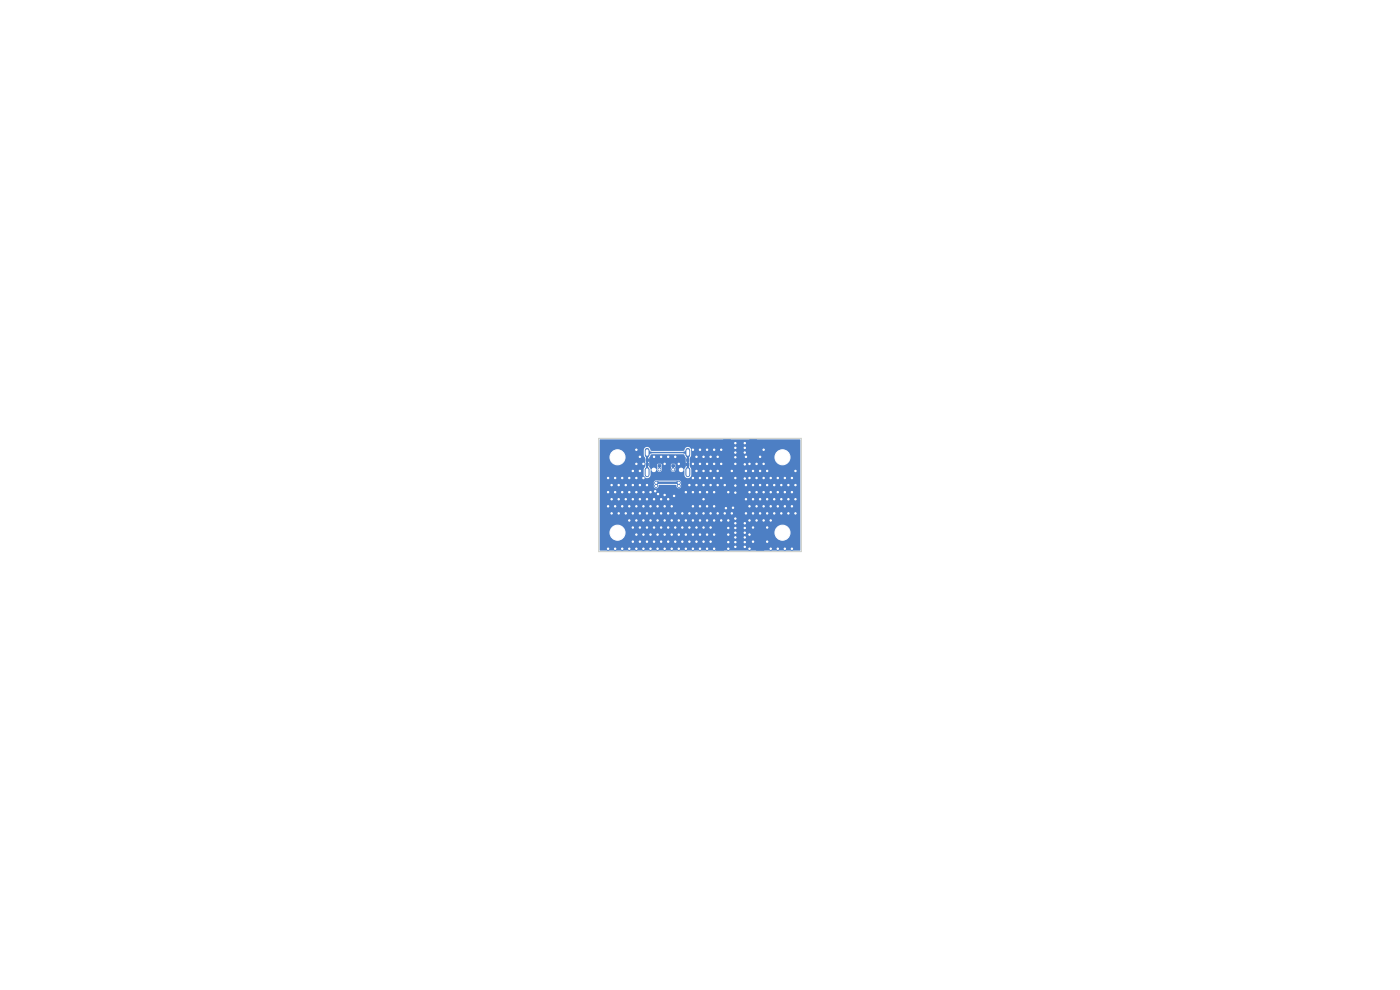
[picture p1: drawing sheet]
<svg xmlns="http://www.w3.org/2000/svg" width="297mm" height="210mm" viewBox="0 0 297 210" stroke-linecap="round" stroke-linejoin="round" font-family="sans-serif">
<g fill="#4d7fc4" stroke="#4d7fc4" stroke-width=".21">
<path d="M152 111.8h1.6v4.9h-1.6z"/>
<path d="M160.5 111.8h1.6v4.9h-1.6z"/>
<path d="M159 93.3h1.5v4h-1.5z"/>
<path d="M153.5 93.3h1.5v4h-1.5z"/>
<path d="M142.5 97.7h.6v.4h-.6z"/>
<path d="M142.5 98.6h.6v.4h-.6z"/>
<path d="M139.6 97.7h.6v.4h-.6z"/>
<path d="M139.6 98.6h.6v.4h-.6z"/>
<path d="M145.6 98.2h.6v.6h-.6z"/>
<path d="M144.9 98.2h.5v.6h-.5z"/>
<path d="M137 97.3h.6v.6h-.6z"/>
<path d="M137.8 97.3h.5v.6h-.5z"/>
<path d="M144.8 97.3h.4v.6h-.4z"/>
<path d="M145.7 97.3h.4v.6h-.4z"/>
<path d="M138 98.2h.4v.6h-.4z"/>
<path d="M137.1 98.2h.4v.6h-.4z"/>
<circle cx="131" cy="113" r="3"/>
<circle cx="166" cy="97" r="3"/>
<circle cx="166" cy="113" r="3"/>
<circle cx="131" cy="97" r="3"/>
<circle cx="144" cy="103.1" r=".3"/>
<circle cx="139.2" cy="102.4" r=".3"/>
<circle cx="139.2" cy="103.1" r=".3"/>
<circle cx="144" cy="102.4" r=".3"/>
<circle cx="138.8" cy="108.9" r=".3"/>
<circle cx="136.5" cy="107.4" r=".3"/>
<circle cx="141.8" cy="96.9" r=".3"/>
<circle cx="150" cy="110.4" r=".3"/>
<circle cx="149.3" cy="102.9" r=".3"/>
<circle cx="164.3" cy="105.9" r=".3"/>
<circle cx="131.3" cy="108.9" r=".3"/>
<circle cx="158" cy="116" r=".3"/>
<circle cx="143.3" cy="114.9" r=".3"/>
<circle cx="161.3" cy="96.9" r=".3"/>
<circle cx="139.5" cy="110.4" r=".3"/>
<circle cx="135.8" cy="102.9" r=".3"/>
<circle cx="159.8" cy="99.9" r=".3"/>
<circle cx="162" cy="95.4" r=".3"/>
<circle cx="144" cy="110.4" r=".3"/>
<circle cx="165.8" cy="105.9" r=".3"/>
<circle cx="150" cy="113.4" r=".3"/>
<circle cx="163.5" cy="107.4" r=".3"/>
<circle cx="168" cy="116.4" r=".3"/>
<circle cx="153" cy="110.4" r=".3"/>
<circle cx="153" cy="95.4" r=".3"/>
<circle cx="137.3" cy="102.9" r=".3"/>
<circle cx="168" cy="107.4" r=".3"/>
<circle cx="147.8" cy="111.9" r=".3"/>
<circle cx="150" cy="116.4" r=".3"/>
<circle cx="132.8" cy="105.9" r=".3"/>
<circle cx="158" cy="94" r=".3"/>
<circle cx="135.8" cy="111.9" r=".3"/>
<circle cx="133.5" cy="104.4" r=".3"/>
<circle cx="143.3" cy="111.9" r=".3"/>
<circle cx="131.3" cy="105.9" r=".3"/>
<circle cx="156" cy="110" r=".3"/>
<circle cx="166.5" cy="116.4" r=".3"/>
<circle cx="132" cy="104.4" r=".3"/>
<circle cx="165" cy="107.4" r=".3"/>
<circle cx="163.5" cy="104.4" r=".3"/>
<circle cx="135" cy="98.4" r=".3"/>
<circle cx="145.5" cy="110.4" r=".3"/>
<circle cx="159.8" cy="105.9" r=".3"/>
<circle cx="138.8" cy="111.9" r=".3"/>
<circle cx="159" cy="104.4" r=".3"/>
<circle cx="140.3" cy="114.9" r=".3"/>
<circle cx="156" cy="98.4" r=".3"/>
<circle cx="141.8" cy="111.9" r=".3"/>
<circle cx="162.8" cy="105.9" r=".3"/>
<circle cx="132" cy="101.4" r=".3"/>
<circle cx="159" cy="98.4" r=".3"/>
<circle cx="151.5" cy="101.4" r=".3"/>
<circle cx="142.5" cy="116.4" r=".3"/>
<circle cx="158" cy="112" r=".3"/>
<circle cx="152.3" cy="102.9" r=".3"/>
<circle cx="158" cy="113" r=".3"/>
<circle cx="137.3" cy="105.9" r=".3"/>
<circle cx="147" cy="101.4" r=".3"/>
<circle cx="145.5" cy="104.4" r=".3"/>
<circle cx="145.5" cy="113.4" r=".3"/>
<circle cx="138.8" cy="96.9" r=".3"/>
<circle cx="141" cy="98.4" r=".3"/>
<circle cx="147" cy="107.4" r=".3"/>
<circle cx="130.5" cy="107.4" r=".3"/>
<circle cx="164.3" cy="102.9" r=".3"/>
<circle cx="147" cy="113.4" r=".3"/>
<circle cx="156" cy="101.4" r=".3"/>
<circle cx="138" cy="107.4" r=".3"/>
<circle cx="150.8" cy="111.9" r=".3"/>
<circle cx="150.8" cy="102.9" r=".3"/>
<circle cx="136.5" cy="101.4" r=".3"/>
<circle cx="144.8" cy="111.9" r=".3"/>
<circle cx="134.3" cy="108.9" r=".3"/>
<circle cx="143.3" cy="108.9" r=".3"/>
<circle cx="158" cy="101.5" r=".3"/>
<circle cx="133.5" cy="101.4" r=".3"/>
<circle cx="138" cy="104.4" r=".3"/>
<circle cx="135" cy="101.4" r=".3"/>
<circle cx="132.8" cy="102.9" r=".3"/>
<circle cx="141.8" cy="105.9" r=".3"/>
<circle cx="147.8" cy="96.9" r=".3"/>
<circle cx="144" cy="113.4" r=".3"/>
<circle cx="165" cy="101.4" r=".3"/>
<circle cx="156" cy="104.5" r=".3"/>
<circle cx="159" cy="113.4" r=".3"/>
<circle cx="140.3" cy="96.9" r=".3"/>
<circle cx="138" cy="110.4" r=".3"/>
<circle cx="129" cy="107.4" r=".3"/>
<circle cx="159" cy="116.4" r=".3"/>
<circle cx="140.3" cy="105.9" r=".3"/>
<circle cx="167.3" cy="102.9" r=".3"/>
<circle cx="147.8" cy="99.9" r=".3"/>
<circle cx="156" cy="111" r=".3"/>
<circle cx="154.5" cy="115" r=".3"/>
<circle cx="158.3" cy="99.9" r=".3"/>
<circle cx="156" cy="112" r=".3"/>
<circle cx="154.5" cy="113.4" r=".3"/>
<circle cx="130.5" cy="101.4" r=".3"/>
<circle cx="141" cy="110.4" r=".3"/>
<circle cx="156" cy="114" r=".3"/>
<circle cx="132.8" cy="108.9" r=".3"/>
<circle cx="136.5" cy="116.4" r=".3"/>
<circle cx="138.8" cy="105.9" r=".3"/>
<circle cx="147" cy="116.4" r=".3"/>
<circle cx="159" cy="101.4" r=".3"/>
<circle cx="149.3" cy="96.9" r=".3"/>
<circle cx="142.5" cy="110.4" r=".3"/>
<circle cx="160.5" cy="110.4" r=".3"/>
<circle cx="135" cy="113.4" r=".3"/>
<circle cx="151.5" cy="95.4" r=".3"/>
<circle cx="156" cy="103" r=".3"/>
<circle cx="158" cy="114" r=".3"/>
<circle cx="152.3" cy="108.9" r=".3"/>
<circle cx="133.5" cy="116.4" r=".3"/>
<circle cx="162.8" cy="108.9" r=".3"/>
<circle cx="143" cy="105.2" r=".3"/>
<circle cx="152.3" cy="96.9" r=".3"/>
<circle cx="134.3" cy="102.9" r=".3"/>
<circle cx="151.5" cy="116.4" r=".3"/>
<circle cx="138" cy="116.4" r=".3"/>
<circle cx="156" cy="96" r=".3"/>
<circle cx="129.8" cy="105.9" r=".3"/>
<circle cx="141" cy="113.4" r=".3"/>
<circle cx="146.3" cy="111.9" r=".3"/>
<circle cx="138" cy="113.4" r=".3"/>
<circle cx="162" cy="98.4" r=".3"/>
<circle cx="129.8" cy="108.9" r=".3"/>
<circle cx="131.3" cy="102.9" r=".3"/>
<circle cx="149.3" cy="114.9" r=".3"/>
<circle cx="137.3" cy="108.9" r=".3"/>
<circle cx="150.8" cy="108.9" r=".3"/>
<circle cx="150.8" cy="114.9" r=".3"/>
<circle cx="150" cy="107.4" r=".3"/>
<circle cx="147" cy="95.4" r=".3"/>
<circle cx="156" cy="97" r=".3"/>
<circle cx="160.5" cy="98.4" r=".3"/>
<circle cx="129" cy="116.4" r=".3"/>
<circle cx="163.5" cy="110.4" r=".3"/>
<circle cx="166.5" cy="101.4" r=".3"/>
<circle cx="129" cy="101.4" r=".3"/>
<circle cx="165" cy="104.4" r=".3"/>
<circle cx="150" cy="101.4" r=".3"/>
<circle cx="139" cy="104.2" r=".3"/>
<circle cx="134.3" cy="114.9" r=".3"/>
<circle cx="159" cy="107.4" r=".3"/>
<circle cx="141.8" cy="114.9" r=".3"/>
<circle cx="158.3" cy="108.9" r=".3"/>
<circle cx="148.5" cy="95.4" r=".3"/>
<circle cx="166.5" cy="107.4" r=".3"/>
<circle cx="143.3" cy="96.9" r=".3"/>
<circle cx="134.3" cy="111.9" r=".3"/>
<circle cx="149.3" cy="111.9" r=".3"/>
<circle cx="154" cy="107.8" r=".3"/>
<circle cx="154.5" cy="112" r=".3"/>
<circle cx="141" cy="116.4" r=".3"/>
<circle cx="135" cy="104.4" r=".3"/>
<circle cx="129.8" cy="102.9" r=".3"/>
<circle cx="155.3" cy="99.9" r=".3"/>
<circle cx="146.3" cy="102.9" r=".3"/>
<circle cx="155.5" cy="107.7" r=".3"/>
<circle cx="139.6" cy="104.8" r=".3"/>
<circle cx="152.3" cy="99.9" r=".3"/>
<circle cx="148.5" cy="113.4" r=".3"/>
<circle cx="154.5" cy="116.4" r=".3"/>
<circle cx="155.3" cy="108.9" r=".3"/>
<circle cx="158" cy="98.5" r=".3"/>
<circle cx="135" cy="95.4" r=".3"/>
<circle cx="165" cy="116.4" r=".3"/>
<circle cx="147" cy="110.4" r=".3"/>
<circle cx="148.5" cy="107.4" r=".3"/>
<circle cx="135.8" cy="114.9" r=".3"/>
<circle cx="159.8" cy="111.9" r=".3"/>
<circle cx="139.5" cy="116.4" r=".3"/>
<circle cx="153" cy="101.4" r=".3"/>
<circle cx="168.8" cy="105.9" r=".3"/>
<circle cx="139.5" cy="113.4" r=".3"/>
<circle cx="135.8" cy="108.9" r=".3"/>
<circle cx="159.8" cy="102.9" r=".3"/>
<circle cx="146.3" cy="108.9" r=".3"/>
<circle cx="144" cy="98.4" r=".3"/>
<circle cx="136.5" cy="98.4" r=".3"/>
<circle cx="151.5" cy="104.4" r=".3"/>
<circle cx="151.5" cy="107.4" r=".3"/>
<circle cx="134.3" cy="99.9" r=".3"/>
<circle cx="147.8" cy="108.9" r=".3"/>
<circle cx="149.3" cy="105.9" r=".3"/>
<circle cx="160.5" cy="101.4" r=".3"/>
<circle cx="130.5" cy="116.4" r=".3"/>
<circle cx="161.3" cy="102.9" r=".3"/>
<circle cx="158.3" cy="102.9" r=".3"/>
<circle cx="161.3" cy="108.9" r=".3"/>
<circle cx="162" cy="104.4" r=".3"/>
<circle cx="162.8" cy="99.9" r=".3"/>
<circle cx="149.3" cy="108.9" r=".3"/>
<circle cx="162.8" cy="111.9" r=".3"/>
<circle cx="150" cy="95.4" r=".3"/>
<circle cx="137.3" cy="114.9" r=".3"/>
<circle cx="153" cy="98.4" r=".3"/>
<circle cx="141.8" cy="108.9" r=".3"/>
<circle cx="160.5" cy="104.4" r=".3"/>
<circle cx="145.5" cy="116.4" r=".3"/>
<circle cx="159" cy="110.4" r=".3"/>
<circle cx="136.5" cy="104.4" r=".3"/>
<circle cx="132" cy="107.4" r=".3"/>
<circle cx="168.8" cy="99.9" r=".3"/>
<circle cx="154.5" cy="110.4" r=".3"/>
<circle cx="148.5" cy="101.4" r=".3"/>
<circle cx="167.3" cy="105.9" r=".3"/>
<circle cx="149.3" cy="99.9" r=".3"/>
<circle cx="151.5" cy="113.4" r=".3"/>
<circle cx="148.5" cy="110.4" r=".3"/>
<circle cx="162" cy="107.4" r=".3"/>
<circle cx="140.3" cy="111.9" r=".3"/>
<circle cx="168" cy="104.4" r=".3"/>
<circle cx="156" cy="94" r=".3"/>
<circle cx="165.8" cy="102.9" r=".3"/>
<circle cx="156" cy="115" r=".3"/>
<circle cx="162" cy="101.4" r=".3"/>
<circle cx="150" cy="98.4" r=".3"/>
<circle cx="130.5" cy="104.4" r=".3"/>
<circle cx="141" cy="107.4" r=".3"/>
<circle cx="129" cy="104.4" r=".3"/>
<circle cx="167.3" cy="108.9" r=".3"/>
<circle cx="151.5" cy="98.4" r=".3"/>
<circle cx="138.8" cy="114.9" r=".3"/>
<circle cx="165.8" cy="108.9" r=".3"/>
<circle cx="159.8" cy="114.9" r=".3"/>
<circle cx="135.8" cy="96.9" r=".3"/>
<circle cx="158" cy="115" r=".3"/>
<circle cx="150.8" cy="96.9" r=".3"/>
<circle cx="142.5" cy="107.4" r=".3"/>
<circle cx="164.3" cy="108.9" r=".3"/>
<circle cx="135" cy="116.4" r=".3"/>
<circle cx="153.8" cy="108.9" r=".3"/>
<circle cx="160.5" cy="107.4" r=".3"/>
<circle cx="163.5" cy="116.4" r=".3"/>
<circle cx="136.5" cy="110.4" r=".3"/>
<circle cx="156" cy="113" r=".3"/>
<circle cx="158.3" cy="105.9" r=".3"/>
<circle cx="133.5" cy="107.4" r=".3"/>
<circle cx="148.5" cy="116.4" r=".3"/>
<circle cx="156" cy="116" r=".3"/>
<circle cx="162.8" cy="114.9" r=".3"/>
<circle cx="147.8" cy="114.9" r=".3"/>
<circle cx="168" cy="101.4" r=".3"/>
<circle cx="158.3" cy="96.9" r=".3"/>
<circle cx="166.5" cy="104.4" r=".3"/>
<circle cx="153.8" cy="102.9" r=".3"/>
<circle cx="163.5" cy="101.4" r=".3"/>
<circle cx="161.3" cy="99.9" r=".3"/>
<circle cx="136.5" cy="113.4" r=".3"/>
<circle cx="135" cy="110.4" r=".3"/>
<circle cx="140.3" cy="108.9" r=".3"/>
<circle cx="147" cy="98.4" r=".3"/>
<circle cx="158" cy="95" r=".3"/>
<circle cx="154.5" cy="104.4" r=".3"/>
<circle cx="135" cy="107.4" r=".3"/>
<circle cx="135.8" cy="105.9" r=".3"/>
<circle cx="147.8" cy="102.9" r=".3"/>
<circle cx="168.8" cy="102.9" r=".3"/>
<circle cx="132" cy="116.4" r=".3"/>
<circle cx="148.5" cy="104.4" r=".3"/>
<circle cx="158" cy="111" r=".3"/>
<circle cx="162.8" cy="102.9" r=".3"/>
<circle cx="151.5" cy="110.4" r=".3"/>
<circle cx="137.3" cy="111.9" r=".3"/>
<circle cx="141" cy="105" r=".3"/>
<circle cx="156" cy="95" r=".3"/>
<circle cx="148.5" cy="98.4" r=".3"/>
<circle cx="133.5" cy="110.4" r=".3"/>
<circle cx="144.8" cy="114.9" r=".3"/>
<circle cx="162" cy="110.4" r=".3"/>
<circle cx="150" cy="104.4" r=".3"/>
<circle cx="139.5" cy="107.4" r=".3"/>
<circle cx="159.8" cy="108.9" r=".3"/>
<circle cx="142.5" cy="113.4" r=".3"/>
<circle cx="168.8" cy="108.9" r=".3"/>
<circle cx="158" cy="96" r=".3"/>
<circle cx="135.8" cy="99.9" r=".3"/>
<circle cx="146.3" cy="114.9" r=".3"/>
<circle cx="147" cy="104.4" r=".3"/>
<circle cx="134.3" cy="105.9" r=".3"/>
<circle cx="144.8" cy="108.9" r=".3"/>
<circle cx="144" cy="116.4" r=".3"/>
<circle cx="161.3" cy="105.9" r=".3"/>
<circle cx="150.8" cy="99.9" r=".3"/>
<circle cx="139.9" cy="99.6" r=".3"/>
<circle cx="142.8" cy="99.6" r=".3"/>
</g>
<path d="M137.3 99.7v1M145.9 99.7v1" fill="none" stroke="#4d7fc4" stroke-width="1.1"/>
<path d="M137.3 95.5v1M145.9 95.5v1" fill="none" stroke="#4d7fc4" stroke-width="1"/>
<path d="M144 103.1v-.7h-4.8v.7" fill="none" stroke="#4d7fc4" stroke-width=".5"/>
<path d="M137.3 97.6h.1M137.3 98.5h.1M145.9 98.5h.1M145.9 96v4.2M145.9 97.6h.1M145.9 96h-8.6v4.2M145.9 96h.1M145.9 100.2h.1" fill="none" stroke="#4d7fc4" stroke-width=".3"/>
<path d="M139.9 98.8v.8M142.8 98.8v.8" fill="none" stroke="#4d7fc4" stroke-width=".21"/>
<g fill="#4d7fc4">
<path d="M143.7 102.5h.6l-.1 .5h-.4z"/>
<path d="M145.8 98.6h.3l.3 1-.5 .6-.5-.6z"/>
<path d="M137.3 96l.5-.5 .5 .4v.2l-.5 .4z"/>
<path d="M139 102.5h.4l.1 .5h-.6z"/>
<path d="M137.3 98.5l.2 .3-.1 .2h-.2l-.1-.2z"/>
<path d="M145.8 98h.2l.1 .2-.2 .3-.2-.3z"/>
<path d="M137.1 98.6h.3l.4 1-.5 .6-.5-.6z"/>
<path d="M139.3 102.1l.5 .1v.5h-.5z"/>
<path d="M137.3 97.6l.2 .3-.1 .2h-.2l-.1-.2z"/>
<path d="M137.2 98h.3v.2l-.2 .3-.2-.3z"/>
<path d="M143.8 102.5h.4l.1 .5h-.6z"/>
<path d="M139.9 98.8l.2 .2-.1 .3h-.2l-.1-.3z"/>
<path d="M145.9 97.6l.2 .3-.1 .2h-.2l-.1-.2z"/>
<path d="M145.8 97.1h.3v.2l-.2 .3-.2-.3z"/>
<path d="M144.9 95.9l.5-.4 .5 .5-.5 .5-.5-.3z"/>
<path d="M142.8 98.8l.2 .2-.1 .3h-.2l-.1-.3z"/>
<path d="M139.8 99h.2l.2 .5h-.6z"/>
<path d="M143.4 102.2l.5-.1v.6h-.5z"/>
<path d="M145.9 96l.5 .6-.3 .9h-.3l-.4-.9z"/>
<path d="M145.9 98.5l.2 .3-.1 .2h-.2l-.1-.2z"/>
<path d="M137.1 97.1h.3l.1 .2-.2 .3-.2-.3z"/>
<path d="M142.7 99h.2l.2 .5h-.6z"/>
<path d="M137.3 96l.5 .6-.4 .9h-.3l-.3-.9z"/>
<path d="M127.2 93.3l42.5-.1 .1 23.5-42.5 .1-.1-14.5h11.5v.5a.52 .52 0 0 0 .4 .8 .52 .52 0 0 0 .6-.6l.1-.1h3.7a.53 .53 0 0 0 .4 .7 .53 .53 0 0 0 .6-.6v-.5a.51 .51 0 0 0-.6-.6h-4.8l-.4 .4h-11.5v-1.5h9.4a.73 .73 0 0 0 .7 .6 .73 .73 0 0 0 .7-.6v-1l.1-.1a.58 .58 0 0 0 .6 .5 .58 .58 0 0 0 .6-.5 .58 .58 0 0 0 .6 .4 .58 .58 0 0 0 .5-.6h1.9v.2a.51 .51 0 0 0 .7 .3 .51 .51 0 0 0 .2-.8v-.8h-.7l-.2 .2v.9h-1.9l-.1-1.1h-.7l-.2 .1 .1 .7-.2 .4a.6 .6 0 0 0-.6-.4 .6 .6 0 0 0-.6 .5l-.4-.7v-1.9l.3-.6 .3-.1h6.8l.4 .8v1.8l-.5 .7a.49 .49 0 0 0-.5-.6 .49 .49 0 0 0-.4 .7 .49 .49 0 0 0 .8 .2l.1-.3 .2 .1v1.1a.73 .73 0 0 0 .8 .5 .73 .73 0 0 0 .6-.6v-1.2l-.3-.6v-1v-.8l.3-.6v-1.2a.73 .73 0 0 0-.8-.5 .73 .73 0 0 0-.6 .7l-6.9 .1-.3-.2a.71 .71 0 0 0-.7-.7 .71 .71 0 0 0-.7 .6v1.2l.3 .5v1v.8l-.3 .7v1.2h-9.4z"/>
<path d="M138.9 102.5h.6l-.1 .5h-.4z"/>
</g>
<path d="M127 93h43v24h-43z" fill="none" stroke="#d0d2cd" stroke-width=".25"/>
<g fill="#fff" stroke="#fff" stroke-width=".21">
<circle cx="144" cy="103.1" r=".15"/>
<circle cx="139.2" cy="102.4" r=".15"/>
<circle cx="139.2" cy="103.1" r=".15"/>
<circle cx="144" cy="102.4" r=".15"/>
<circle cx="138.8" cy="108.9" r=".15"/>
<circle cx="136.5" cy="107.4" r=".15"/>
<circle cx="141.8" cy="96.9" r=".15"/>
<circle cx="150" cy="110.4" r=".15"/>
<circle cx="149.3" cy="102.9" r=".15"/>
<circle cx="164.3" cy="105.9" r=".15"/>
<circle cx="131.3" cy="108.9" r=".15"/>
<circle cx="158" cy="116" r=".15"/>
<circle cx="143.3" cy="114.9" r=".15"/>
<circle cx="161.3" cy="96.9" r=".15"/>
<circle cx="139.5" cy="110.4" r=".15"/>
<circle cx="135.8" cy="102.9" r=".15"/>
<circle cx="159.8" cy="99.9" r=".15"/>
<circle cx="162" cy="95.4" r=".15"/>
<circle cx="144" cy="110.4" r=".15"/>
<circle cx="165.8" cy="105.9" r=".15"/>
<circle cx="150" cy="113.4" r=".15"/>
<circle cx="163.5" cy="107.4" r=".15"/>
<circle cx="168" cy="116.4" r=".15"/>
<circle cx="153" cy="110.4" r=".15"/>
<circle cx="153" cy="95.4" r=".15"/>
<circle cx="137.3" cy="102.9" r=".15"/>
<circle cx="168" cy="107.4" r=".15"/>
<circle cx="147.8" cy="111.9" r=".15"/>
<circle cx="150" cy="116.4" r=".15"/>
<circle cx="132.8" cy="105.9" r=".15"/>
<circle cx="158" cy="94" r=".15"/>
<circle cx="135.8" cy="111.9" r=".15"/>
<circle cx="133.5" cy="104.4" r=".15"/>
<circle cx="143.3" cy="111.9" r=".15"/>
<circle cx="131.3" cy="105.9" r=".15"/>
<circle cx="156" cy="110" r=".15"/>
<circle cx="166.5" cy="116.4" r=".15"/>
<circle cx="132" cy="104.4" r=".15"/>
<circle cx="165" cy="107.4" r=".15"/>
<circle cx="163.5" cy="104.4" r=".15"/>
<circle cx="135" cy="98.4" r=".15"/>
<circle cx="145.5" cy="110.4" r=".15"/>
<circle cx="159.8" cy="105.9" r=".15"/>
<circle cx="138.8" cy="111.9" r=".15"/>
<circle cx="159" cy="104.4" r=".15"/>
<circle cx="140.3" cy="114.9" r=".15"/>
<circle cx="156" cy="98.4" r=".15"/>
<circle cx="141.8" cy="111.9" r=".15"/>
<circle cx="162.8" cy="105.9" r=".15"/>
<circle cx="132" cy="101.4" r=".15"/>
<circle cx="159" cy="98.4" r=".15"/>
<circle cx="151.5" cy="101.4" r=".15"/>
<circle cx="142.5" cy="116.4" r=".15"/>
<circle cx="158" cy="112" r=".15"/>
<circle cx="152.3" cy="102.9" r=".15"/>
<circle cx="158" cy="113" r=".15"/>
<circle cx="137.3" cy="105.9" r=".15"/>
<circle cx="147" cy="101.4" r=".15"/>
<circle cx="145.5" cy="104.4" r=".15"/>
<circle cx="145.5" cy="113.4" r=".15"/>
<circle cx="138.8" cy="96.9" r=".15"/>
<circle cx="141" cy="98.4" r=".15"/>
<circle cx="147" cy="107.4" r=".15"/>
<circle cx="130.5" cy="107.4" r=".15"/>
<circle cx="164.3" cy="102.9" r=".15"/>
<circle cx="147" cy="113.4" r=".15"/>
<circle cx="156" cy="101.4" r=".15"/>
<circle cx="138" cy="107.4" r=".15"/>
<circle cx="150.8" cy="111.9" r=".15"/>
<circle cx="150.8" cy="102.9" r=".15"/>
<circle cx="136.5" cy="101.4" r=".15"/>
<circle cx="144.8" cy="111.9" r=".15"/>
<circle cx="134.3" cy="108.9" r=".15"/>
<circle cx="143.3" cy="108.9" r=".15"/>
<circle cx="158" cy="101.5" r=".15"/>
<circle cx="133.5" cy="101.4" r=".15"/>
<circle cx="138" cy="104.4" r=".15"/>
<circle cx="135" cy="101.4" r=".15"/>
<circle cx="132.8" cy="102.9" r=".15"/>
<circle cx="141.8" cy="105.9" r=".15"/>
<circle cx="147.8" cy="96.9" r=".15"/>
<circle cx="144" cy="113.4" r=".15"/>
<circle cx="165" cy="101.4" r=".15"/>
<circle cx="156" cy="104.5" r=".15"/>
<circle cx="159" cy="113.4" r=".15"/>
<circle cx="140.3" cy="96.9" r=".15"/>
<circle cx="138" cy="110.4" r=".15"/>
<circle cx="129" cy="107.4" r=".15"/>
<circle cx="159" cy="116.4" r=".15"/>
<circle cx="140.3" cy="105.9" r=".15"/>
<circle cx="167.3" cy="102.9" r=".15"/>
<circle cx="147.8" cy="99.9" r=".15"/>
<circle cx="156" cy="111" r=".15"/>
<circle cx="154.5" cy="115" r=".15"/>
<circle cx="158.3" cy="99.9" r=".15"/>
<circle cx="156" cy="112" r=".15"/>
<circle cx="154.5" cy="113.4" r=".15"/>
<circle cx="130.5" cy="101.4" r=".15"/>
<circle cx="141" cy="110.4" r=".15"/>
<circle cx="156" cy="114" r=".15"/>
<circle cx="132.8" cy="108.9" r=".15"/>
<circle cx="136.5" cy="116.4" r=".15"/>
<circle cx="138.8" cy="105.9" r=".15"/>
<circle cx="147" cy="116.4" r=".15"/>
<circle cx="159" cy="101.4" r=".15"/>
<circle cx="149.3" cy="96.9" r=".15"/>
<circle cx="142.5" cy="110.4" r=".15"/>
<circle cx="160.5" cy="110.4" r=".15"/>
<circle cx="135" cy="113.4" r=".15"/>
<circle cx="151.5" cy="95.4" r=".15"/>
<circle cx="156" cy="103" r=".15"/>
<circle cx="158" cy="114" r=".15"/>
<circle cx="152.3" cy="108.9" r=".15"/>
<circle cx="133.5" cy="116.4" r=".15"/>
<circle cx="162.8" cy="108.9" r=".15"/>
<circle cx="143" cy="105.2" r=".15"/>
<circle cx="152.3" cy="96.9" r=".15"/>
<circle cx="134.3" cy="102.9" r=".15"/>
<circle cx="151.5" cy="116.4" r=".15"/>
<circle cx="138" cy="116.4" r=".15"/>
<circle cx="156" cy="96" r=".15"/>
<circle cx="129.8" cy="105.9" r=".15"/>
<circle cx="141" cy="113.4" r=".15"/>
<circle cx="146.3" cy="111.9" r=".15"/>
<circle cx="138" cy="113.4" r=".15"/>
<circle cx="162" cy="98.4" r=".15"/>
<circle cx="129.8" cy="108.9" r=".15"/>
<circle cx="131.3" cy="102.9" r=".15"/>
<circle cx="149.3" cy="114.9" r=".15"/>
<circle cx="137.3" cy="108.9" r=".15"/>
<circle cx="150.8" cy="108.9" r=".15"/>
<circle cx="150.8" cy="114.9" r=".15"/>
<circle cx="150" cy="107.4" r=".15"/>
<circle cx="147" cy="95.4" r=".15"/>
<circle cx="156" cy="97" r=".15"/>
<circle cx="160.5" cy="98.4" r=".15"/>
<circle cx="129" cy="116.4" r=".15"/>
<circle cx="163.5" cy="110.4" r=".15"/>
<circle cx="166.5" cy="101.4" r=".15"/>
<circle cx="129" cy="101.4" r=".15"/>
<circle cx="165" cy="104.4" r=".15"/>
<circle cx="150" cy="101.4" r=".15"/>
<circle cx="139" cy="104.2" r=".15"/>
<circle cx="134.3" cy="114.9" r=".15"/>
<circle cx="159" cy="107.4" r=".15"/>
<circle cx="141.8" cy="114.9" r=".15"/>
<circle cx="158.3" cy="108.9" r=".15"/>
<circle cx="148.5" cy="95.4" r=".15"/>
<circle cx="166.5" cy="107.4" r=".15"/>
<circle cx="143.3" cy="96.9" r=".15"/>
<circle cx="134.3" cy="111.9" r=".15"/>
<circle cx="149.3" cy="111.9" r=".15"/>
<circle cx="154" cy="107.8" r=".15"/>
<circle cx="154.5" cy="112" r=".15"/>
<circle cx="141" cy="116.4" r=".15"/>
<circle cx="135" cy="104.4" r=".15"/>
<circle cx="129.8" cy="102.9" r=".15"/>
<circle cx="155.3" cy="99.9" r=".15"/>
<circle cx="146.3" cy="102.9" r=".15"/>
<circle cx="155.5" cy="107.7" r=".15"/>
<circle cx="139.6" cy="104.8" r=".15"/>
<circle cx="152.3" cy="99.9" r=".15"/>
<circle cx="148.5" cy="113.4" r=".15"/>
<circle cx="154.5" cy="116.4" r=".15"/>
<circle cx="155.3" cy="108.9" r=".15"/>
<circle cx="158" cy="98.5" r=".15"/>
<circle cx="135" cy="95.4" r=".15"/>
<circle cx="165" cy="116.4" r=".15"/>
<circle cx="147" cy="110.4" r=".15"/>
<circle cx="148.5" cy="107.4" r=".15"/>
<circle cx="135.8" cy="114.9" r=".15"/>
<circle cx="159.8" cy="111.9" r=".15"/>
<circle cx="139.5" cy="116.4" r=".15"/>
<circle cx="153" cy="101.4" r=".15"/>
<circle cx="168.8" cy="105.9" r=".15"/>
<circle cx="139.5" cy="113.4" r=".15"/>
<circle cx="135.8" cy="108.9" r=".15"/>
<circle cx="159.8" cy="102.9" r=".15"/>
<circle cx="146.3" cy="108.9" r=".15"/>
<circle cx="144" cy="98.4" r=".15"/>
<circle cx="136.5" cy="98.4" r=".15"/>
<circle cx="151.5" cy="104.4" r=".15"/>
<circle cx="151.5" cy="107.4" r=".15"/>
<circle cx="134.3" cy="99.9" r=".15"/>
<circle cx="147.8" cy="108.9" r=".15"/>
<circle cx="149.3" cy="105.9" r=".15"/>
<circle cx="160.5" cy="101.4" r=".15"/>
<circle cx="130.5" cy="116.4" r=".15"/>
<circle cx="161.3" cy="102.9" r=".15"/>
<circle cx="158.3" cy="102.9" r=".15"/>
<circle cx="161.3" cy="108.9" r=".15"/>
<circle cx="162" cy="104.4" r=".15"/>
<circle cx="162.8" cy="99.9" r=".15"/>
<circle cx="149.3" cy="108.9" r=".15"/>
<circle cx="162.8" cy="111.9" r=".15"/>
<circle cx="150" cy="95.4" r=".15"/>
<circle cx="137.3" cy="114.9" r=".15"/>
<circle cx="153" cy="98.4" r=".15"/>
<circle cx="141.8" cy="108.9" r=".15"/>
<circle cx="160.5" cy="104.4" r=".15"/>
<circle cx="145.5" cy="116.4" r=".15"/>
<circle cx="159" cy="110.4" r=".15"/>
<circle cx="136.5" cy="104.4" r=".15"/>
<circle cx="132" cy="107.4" r=".15"/>
<circle cx="168.8" cy="99.9" r=".15"/>
<circle cx="154.5" cy="110.4" r=".15"/>
<circle cx="148.5" cy="101.4" r=".15"/>
<circle cx="167.3" cy="105.9" r=".15"/>
<circle cx="149.3" cy="99.9" r=".15"/>
<circle cx="151.5" cy="113.4" r=".15"/>
<circle cx="148.5" cy="110.4" r=".15"/>
<circle cx="162" cy="107.4" r=".15"/>
<circle cx="140.3" cy="111.9" r=".15"/>
<circle cx="168" cy="104.4" r=".15"/>
<circle cx="156" cy="94" r=".15"/>
<circle cx="165.8" cy="102.9" r=".15"/>
<circle cx="156" cy="115" r=".15"/>
<circle cx="162" cy="101.4" r=".15"/>
<circle cx="150" cy="98.4" r=".15"/>
<circle cx="130.5" cy="104.4" r=".15"/>
<circle cx="141" cy="107.4" r=".15"/>
<circle cx="129" cy="104.4" r=".15"/>
<circle cx="167.3" cy="108.9" r=".15"/>
<circle cx="151.5" cy="98.4" r=".15"/>
<circle cx="138.8" cy="114.9" r=".15"/>
<circle cx="165.8" cy="108.9" r=".15"/>
<circle cx="159.8" cy="114.9" r=".15"/>
<circle cx="135.8" cy="96.9" r=".15"/>
<circle cx="158" cy="115" r=".15"/>
<circle cx="150.8" cy="96.9" r=".15"/>
<circle cx="142.5" cy="107.4" r=".15"/>
<circle cx="164.3" cy="108.9" r=".15"/>
<circle cx="135" cy="116.4" r=".15"/>
<circle cx="153.8" cy="108.9" r=".15"/>
<circle cx="160.5" cy="107.4" r=".15"/>
<circle cx="163.5" cy="116.4" r=".15"/>
<circle cx="136.5" cy="110.4" r=".15"/>
<circle cx="156" cy="113" r=".15"/>
<circle cx="158.3" cy="105.9" r=".15"/>
<circle cx="133.5" cy="107.4" r=".15"/>
<circle cx="148.5" cy="116.4" r=".15"/>
<circle cx="156" cy="116" r=".15"/>
<circle cx="162.8" cy="114.9" r=".15"/>
<circle cx="147.8" cy="114.9" r=".15"/>
<circle cx="168" cy="101.4" r=".15"/>
<circle cx="158.3" cy="96.9" r=".15"/>
<circle cx="166.5" cy="104.4" r=".15"/>
<circle cx="153.8" cy="102.9" r=".15"/>
<circle cx="163.5" cy="101.4" r=".15"/>
<circle cx="161.3" cy="99.9" r=".15"/>
<circle cx="136.5" cy="113.4" r=".15"/>
<circle cx="135" cy="110.4" r=".15"/>
<circle cx="140.3" cy="108.9" r=".15"/>
<circle cx="147" cy="98.4" r=".15"/>
<circle cx="158" cy="95" r=".15"/>
<circle cx="154.5" cy="104.4" r=".15"/>
<circle cx="135" cy="107.4" r=".15"/>
<circle cx="135.8" cy="105.9" r=".15"/>
<circle cx="147.8" cy="102.9" r=".15"/>
<circle cx="168.8" cy="102.9" r=".15"/>
<circle cx="132" cy="116.4" r=".15"/>
<circle cx="148.5" cy="104.4" r=".15"/>
<circle cx="158" cy="111" r=".15"/>
<circle cx="162.8" cy="102.9" r=".15"/>
<circle cx="151.5" cy="110.4" r=".15"/>
<circle cx="137.3" cy="111.9" r=".15"/>
<circle cx="141" cy="105" r=".15"/>
<circle cx="156" cy="95" r=".15"/>
<circle cx="148.5" cy="98.4" r=".15"/>
<circle cx="133.5" cy="110.4" r=".15"/>
<circle cx="144.8" cy="114.9" r=".15"/>
<circle cx="162" cy="110.4" r=".15"/>
<circle cx="150" cy="104.4" r=".15"/>
<circle cx="139.5" cy="107.4" r=".15"/>
<circle cx="159.8" cy="108.9" r=".15"/>
<circle cx="142.5" cy="113.4" r=".15"/>
<circle cx="168.8" cy="108.9" r=".15"/>
<circle cx="158" cy="96" r=".15"/>
<circle cx="135.8" cy="99.9" r=".15"/>
<circle cx="146.3" cy="114.9" r=".15"/>
<circle cx="147" cy="104.4" r=".15"/>
<circle cx="134.3" cy="105.9" r=".15"/>
<circle cx="144.8" cy="108.9" r=".15"/>
<circle cx="144" cy="116.4" r=".15"/>
<circle cx="161.3" cy="105.9" r=".15"/>
<circle cx="150.8" cy="99.9" r=".15"/>
<circle cx="139.9" cy="99.6" r=".15"/>
<circle cx="142.8" cy="99.6" r=".15"/>
<circle cx="131" cy="113" r="1.6"/>
<circle cx="144.5" cy="99.7" r=".33"/>
<circle cx="138.7" cy="99.7" r=".33"/>
<circle cx="166" cy="97" r="1.6"/>
<circle cx="166" cy="113" r="1.6"/>
<circle cx="131" cy="97" r="1.6"/>
</g>
<path d="M137.3 95.6v.8M137.3 99.6v1.1M145.9 95.6v.8M145.9 99.6v1.1" fill="none" stroke="#fff" stroke-width=".6"/>
</svg>
